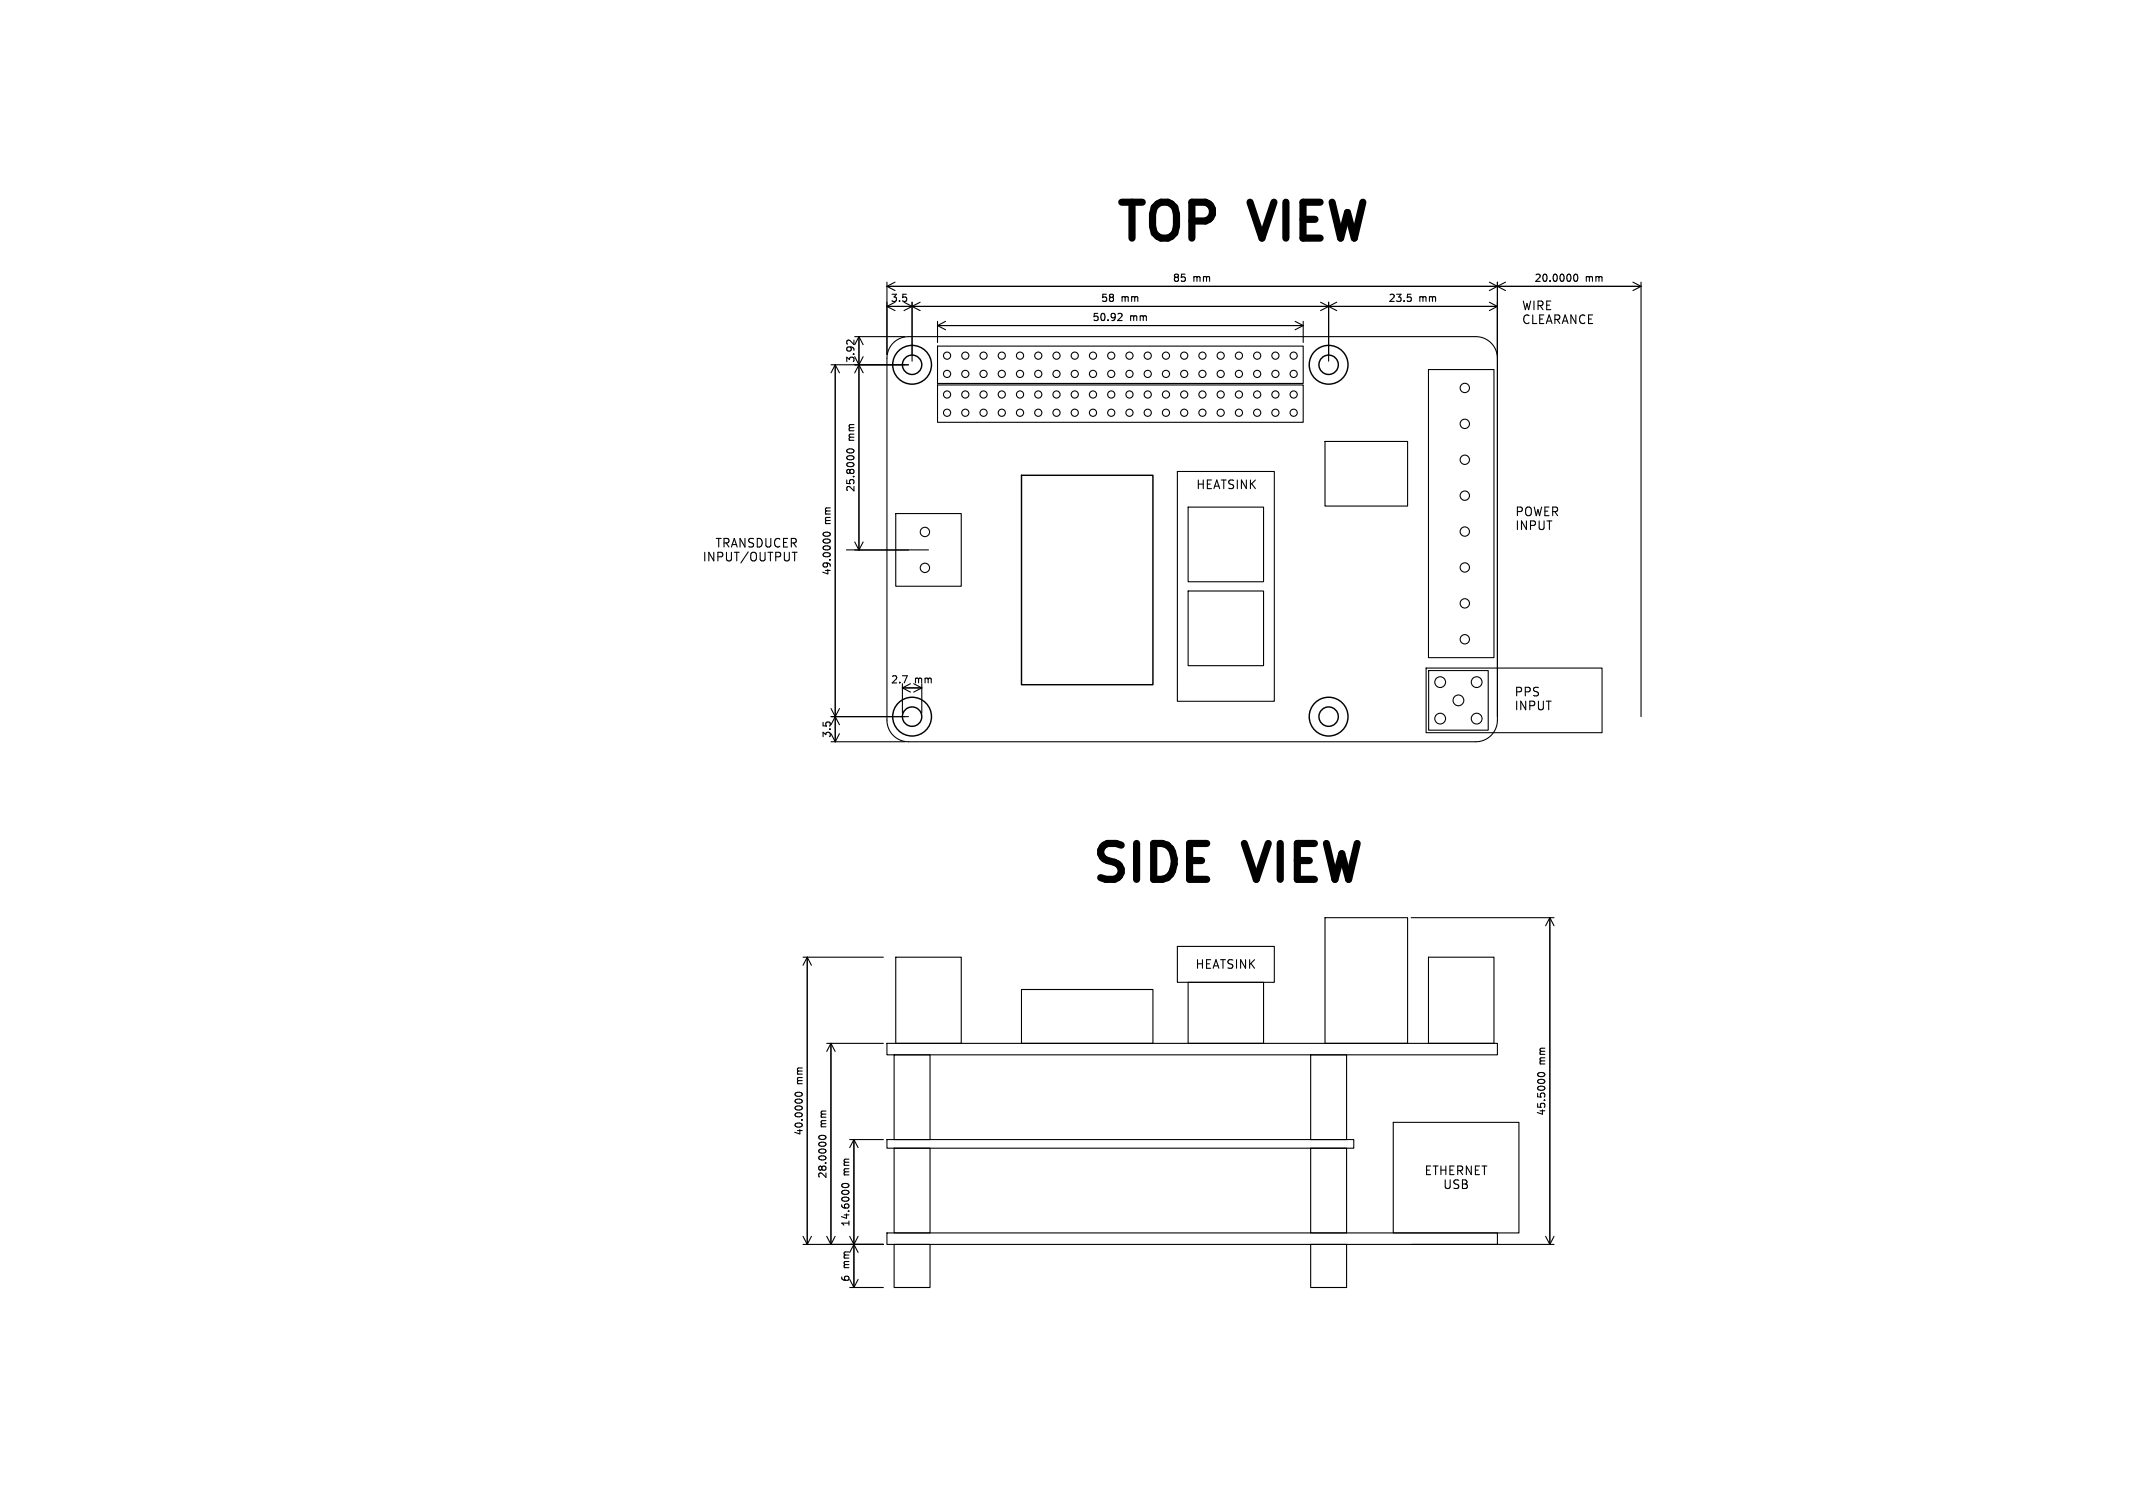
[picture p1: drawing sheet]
<svg xmlns="http://www.w3.org/2000/svg" width="297mm" height="210mm" viewBox="0 0 297 210" stroke-linecap="round" stroke-linejoin="round" font-family="sans-serif">
<defs><g id="words">
<g font-size="7">
<text x="154.7" y="34.9">TOP</text>
<text x="174.6" y="34.9">VIEW</text>
<text x="151.3" y="124.2">SIDE</text>
<text x="173.8" y="124.2">VIEW</text>
</g>
<g font-size="1.7">
<text x="211.8" y="43.3">WIRE</text>
<text x="211.8" y="45.2">CLEARANCE</text>
<text x="166.5" y="68.3">HEATSINK</text>
<text x="210.9" y="72">POWER</text>
<text x="99.5" y="76.5">TRANSDUCER</text>
<text x="210.9" y="73.9">INPUT</text>
<text x="97.7" y="78.4">INPUT/OUTPUT</text>
<text x="210.8" y="97.1">PPS</text>
<text x="210.8" y="99">INPUT</text>
<text x="166.4" y="135.1">HEATSINK</text>
<text x="198.2" y="163.9">ETHERNET</text>
<text x="200.8" y="165.8">USB</text>
</g>
<g font-size="1.4">
<text x="163.2" y="39.5">85</text>
<text x="166.1" y="39.5">mm</text>
<text x="213.6" y="39.5">20.0000</text>
<text x="220.8" y="39.5">mm</text>
<text x="123.9" y="42.2">3.5</text>
<text x="152" y="44.9">50.92</text>
<text x="153.2" y="42.2">58</text>
<text x="156.1" y="42.2">mm</text>
<text x="157.3" y="44.9">mm</text>
<text x="193.2" y="42.2">23.5</text>
<text x="197.6" y="42.2">mm</text>
<text x="119.2" y="50.6" transform="rotate(-90 119.2 50.6)">3.92</text>
<text x="119.2" y="61.4" transform="rotate(-90 119.2 61.4)">mm</text>
<text x="119.2" y="68.6" transform="rotate(-90 119.2 68.6)">25.8000</text>
<text x="115.9" y="73" transform="rotate(-90 115.9 73)">mm</text>
<text x="115.9" y="80.2" transform="rotate(-90 115.9 80.2)">49.0000</text>
<text x="124" y="95.4">2.7</text>
<text x="127.4" y="95.4">mm</text>
<text x="115.9" y="102.9" transform="rotate(-90 115.9 102.9)">3.5</text>
<text x="215.4" y="148.3" transform="rotate(-90 215.4 148.3)">mm</text>
<text x="112" y="151" transform="rotate(-90 112 151)">mm</text>
<text x="215.4" y="155.5" transform="rotate(-90 215.4 155.5)">45.5000</text>
<text x="112" y="158.2" transform="rotate(-90 112 158.2)">40.0000</text>
<text x="115.3" y="157" transform="rotate(-90 115.3 157)">mm</text>
<text x="115.3" y="164.2" transform="rotate(-90 115.3 164.2)">28.0000</text>
<text x="118.5" y="163.7" transform="rotate(-90 118.5 163.7)">mm</text>
<text x="118.5" y="170.9" transform="rotate(-90 118.5 170.9)">14.6000</text>
<text x="118.5" y="178.6" transform="rotate(-90 118.5 178.6)">6</text>
<text x="118.5" y="176.7" transform="rotate(-90 118.5 176.7)">mm</text>
</g>
</g></defs>
<g fill="none" stroke="#000" stroke-width=".15">
<path d="M123.5 39.3v10.1M123.5 39.9h105M123.5 39.9l1.1 .6M124.6 39.3l-1.1 .6M207.4 39.3l2.2 1.2M208.5 39.3v61a3 3 0 0 1-3 3h-79a3 3 0 0 1-3-3v-50.4a3 3 0 0 1 3-3h79a3 3 0 0 1 3 3M209.6 39.3l-2.2 1.2M219.2 38.3l.2-.1a.53 .53 0 0 1 .3 .5 .53 .53 0 0 1-.3 .5l-.2-.1-.1-.3zM227.4 39.3l1.1 .6M228.5 39.3v60.5M228.5 39.9l-1.1 .6M115.7 50.8h10.8"/>
<path d="M116.3 50.8v52.5l.6-1.1M116.3 50.8l.6 1.1M116.3 50.8l-.6 1.1M118.9 47.4v.6l-.6-.6h-.2l-.2 .2M119 46.9h7M119.6 46.9v29.7M119.6 46.9l.6 1.1M119.6 46.9l-.6 1.1M119.6 50.8l.6 1.1M120.2 49.7l-1.2 2.2M125.9 42.1l2.2 1.2M127 42.1v8.2"/>
<path d="M128.1 42.1l-2.2 1.2M130.5 53.6h51v5.2h-51zM130.5 48.2h51v5.2h-51zM130.5 44.8v2.9M130.5 45.3h51M130.5 45.3l1.2 .6M131.7 44.8l-1.2 .5M155.8 43.6l.3 .1 .1 .2-.6 .7h.6M180.3 44.8l1.2 .5M181.5 44.8v2.9M181.5 45.3l-1.2 .6M183.9 42.1l2.2 1.2"/>
<path d="M185 42.1v8.2M186.1 42.1l-2.2 1.2M196 41h.5M196.3 41.4l.2 .1v.3l-.2 .2M198.9 51.5h9.1v40.1h-9.1zM207.4 42.1l1.1 .6M208.5 42.7h-85l1.1 .6M208.5 42.7l-1.1 .6M110.6 76.9v1.2M114.7 74.3a.59 .59 0 0 1 .9 .1 .57 .57 0 0 1-1-.1zM117.9 76.6h11.4M118 62.6a.54 .54 0 0 1 .9 .2 .57 .57 0 0 1-1-.1z"/>
<path d="M119 75.5l.6 1.1M120.2 75.5l-.6 1.1M124.7 71.5h9.1v10.1h-9.1zM163.9 65.7h13.5v32h-13.5zM165.4 70.6h10.5v10.4h-10.5zM184.5 61.5h11.5v9h-11.5zM115.7 99.8h10.8M115.7 98.7l1.2 2.2M116.9 98.7l-1.2 2.2M125.6 95.2v4.1M125.6 95.8h2.7l-1.1 .6M125.6 95.8l1.2 .6"/>
<path d="M126.8 95.2l-1.2 .6M128.3 95.2v4.1M165.4 82.3h10.5v10.4h-10.5zM198.6 93h24.5v9h-24.5zM198.9 93.4h8.3v8.3h-8.3zM115.7 103.3h10.3M111.8 133.3h11.2M112.4 133.3v40M112.4 133.3l.6 1.1M112.4 133.3l-.6 1.1M124.7 133.3h9.1v12h-9.1zM142.2 137.8h18.3v7.5h-18.3z"/>
<path d="M163.9 131.8h13.5v5h-13.5zM165.4 136.8h10.5v8.5h-10.5zM184.5 127.8h11.5v17.5h-11.5zM196.5 127.8h19.9M198.9 133.3h9.1v12h-9.1zM215.8 127.8v45.5M215.8 127.8l.6 1.1M215.8 127.8l-.6 1.1M110.8 152.3a.59 .59 0 0 1 .9 .1 .57 .57 0 0 1-1-.1zM114.1 158.3a.59 .59 0 0 1 .9 .1 .57 .57 0 0 1-1-.1zM115.1 145.3h7.9M115.7 145.3v28"/>
<path d="M115.7 145.3l.6 1.1M115.7 145.3l-.6 1.1M118.3 158.7h4.7M118.9 158.7v20.6M118.9 158.7l.6 1.1M118.9 158.7l-.6 1.1M123.5 145.3h85v1.6h-85zM123.5 158.7h65v1.2h-65zM124.5 159.9h5v11.8h-5zM124.5 146.9h5v11.8h-5zM182.5 146.9h5v11.8h-5zM182.5 159.9h5v11.8h-5z"/>
<path d="M194 156.3h17.5v15.4h-17.5zM214.2 149.5a.59 .59 0 0 1 .9 .2 .57 .57 0 0 1-1-.1zM111.8 173.3h11.2M111.8 172.2l.6 1.1M113 172.2l-.6 1.1M115.1 172.2l.6 1.1M116.3 172.2l-.6 1.1M117.3 164.9a.54 .54 0 0 1 .9 .2 .57 .57 0 0 1-1-.1zM118.3 179.3h4.7M118.3 178.2l.6 1.1M118.3 172.2l1.2 2.2M119.5 178.2l-.6 1.1"/>
<path d="M119.5 172.2l-1.2 2.2M123.5 171.7h85v1.6h-85zM124.5 173.3h5v6h-5zM182.5 173.3h5v6h-5zM196.5 173.3h19.9M215.2 172.2l.6 1.1M216.4 172.2l-.6 1.1"/>
<circle cx="131.9" cy="54.9" r=".5"/>
<circle cx="131.9" cy="57.5" r=".5"/>
<circle cx="131.9" cy="49.5" r=".5"/>
<circle cx="131.9" cy="52.1" r=".5"/>
<circle cx="134.4" cy="49.5" r=".5"/>
<circle cx="134.4" cy="54.9" r=".5"/>
<circle cx="134.4" cy="57.5" r=".5"/>
<circle cx="134.4" cy="52.1" r=".5"/>
<circle cx="137" cy="54.9" r=".5"/>
<circle cx="137" cy="57.5" r=".5"/>
<circle cx="137" cy="49.5" r=".5"/>
<circle cx="137" cy="52.1" r=".5"/>
<circle cx="139.5" cy="54.9" r=".5"/>
<circle cx="139.5" cy="49.5" r=".5"/>
<circle cx="139.5" cy="52.1" r=".5"/>
<circle cx="139.5" cy="57.5" r=".5"/>
<circle cx="142" cy="49.5" r=".5"/>
<circle cx="142" cy="57.5" r=".5"/>
<circle cx="142" cy="52.1" r=".5"/>
<circle cx="142" cy="54.9" r=".5"/>
<circle cx="144.6" cy="54.9" r=".5"/>
<circle cx="144.6" cy="49.5" r=".5"/>
<circle cx="144.6" cy="57.5" r=".5"/>
<circle cx="144.6" cy="52.1" r=".5"/>
<circle cx="147.1" cy="57.5" r=".5"/>
<circle cx="147.1" cy="54.9" r=".5"/>
<circle cx="147.1" cy="49.5" r=".5"/>
<circle cx="147.1" cy="52.1" r=".5"/>
<circle cx="149.7" cy="57.5" r=".5"/>
<circle cx="149.7" cy="49.5" r=".5"/>
<circle cx="149.7" cy="54.9" r=".5"/>
<circle cx="149.7" cy="52.1" r=".5"/>
<circle cx="152.2" cy="54.9" r=".5"/>
<circle cx="152.2" cy="57.5" r=".5"/>
<circle cx="152.2" cy="49.5" r=".5"/>
<circle cx="152.2" cy="52.1" r=".5"/>
<circle cx="154.7" cy="54.9" r=".5"/>
<circle cx="154.7" cy="57.5" r=".5"/>
<circle cx="154.7" cy="49.5" r=".5"/>
<circle cx="154.7" cy="52.1" r=".5"/>
<circle cx="157.3" cy="52.1" r=".5"/>
<circle cx="157.3" cy="57.5" r=".5"/>
<circle cx="157.3" cy="49.5" r=".5"/>
<circle cx="157.3" cy="54.9" r=".5"/>
<circle cx="159.8" cy="57.5" r=".5"/>
<circle cx="159.8" cy="52.1" r=".5"/>
<circle cx="159.8" cy="49.5" r=".5"/>
<circle cx="159.8" cy="54.9" r=".5"/>
<circle cx="162.4" cy="54.9" r=".5"/>
<circle cx="162.4" cy="52.1" r=".5"/>
<circle cx="162.4" cy="57.5" r=".5"/>
<circle cx="162.4" cy="49.5" r=".5"/>
<circle cx="164.9" cy="54.9" r=".5"/>
<circle cx="164.9" cy="57.5" r=".5"/>
<circle cx="164.9" cy="49.5" r=".5"/>
<circle cx="164.9" cy="52.1" r=".5"/>
<circle cx="167.4" cy="52.1" r=".5"/>
<circle cx="167.4" cy="57.5" r=".5"/>
<circle cx="167.4" cy="49.5" r=".5"/>
<circle cx="167.4" cy="54.9" r=".5"/>
<circle cx="170" cy="57.5" r=".5"/>
<circle cx="170" cy="52.1" r=".5"/>
<circle cx="170" cy="49.5" r=".5"/>
<circle cx="170" cy="54.9" r=".5"/>
<circle cx="172.5" cy="49.5" r=".5"/>
<circle cx="172.5" cy="57.5" r=".5"/>
<circle cx="172.5" cy="54.9" r=".5"/>
<circle cx="172.5" cy="52.1" r=".5"/>
<circle cx="175.1" cy="54.9" r=".5"/>
<circle cx="175.1" cy="57.5" r=".5"/>
<circle cx="175.1" cy="49.5" r=".5"/>
<circle cx="175.1" cy="52.1" r=".5"/>
<circle cx="177.6" cy="52.1" r=".5"/>
<circle cx="177.6" cy="57.5" r=".5"/>
<circle cx="177.6" cy="54.9" r=".5"/>
<circle cx="177.6" cy="49.5" r=".5"/>
<circle cx="180.1" cy="52.1" r=".5"/>
<circle cx="180.1" cy="54.9" r=".5"/>
<circle cx="180.1" cy="49.5" r=".5"/>
<circle cx="180.1" cy="57.5" r=".5"/>
<circle cx="204" cy="54" r=".65"/>
<circle cx="204" cy="59" r=".65"/>
<circle cx="128.8" cy="74.1" r=".65"/>
<circle cx="128.8" cy="79.1" r=".65"/>
<circle cx="204" cy="69" r=".65"/>
<circle cx="204" cy="74" r=".65"/>
<circle cx="204" cy="79" r=".65"/>
<circle cx="204" cy="64" r=".65"/>
<circle cx="200.5" cy="95" r=".75"/>
<circle cx="203.1" cy="97.5" r=".75"/>
<circle cx="204" cy="89" r=".65"/>
<circle cx="204" cy="84" r=".65"/>
<circle cx="205.6" cy="95" r=".75"/>
<circle cx="200.5" cy="100.1" r=".75"/>
<circle cx="205.6" cy="100.1" r=".75"/>
</g>
<g fill="none" stroke="#000" stroke-width=".2">
<path d="M142.2 66.2h18.3v29.2h-18.3z"/>
<circle cx="127" cy="50.8" r="2.7"/>
<circle cx="127" cy="50.8" r="1.35"/>
<circle cx="185" cy="50.8" r="1.35"/>
<circle cx="185" cy="50.8" r="2.7"/>
<circle cx="127" cy="99.8" r="2.7"/>
<circle cx="127" cy="99.8" r="1.35"/>
<circle cx="185" cy="99.8" r="1.35"/>
<circle cx="185" cy="99.8" r="2.7"/>
</g>
<use href="#words"/>
</svg>
